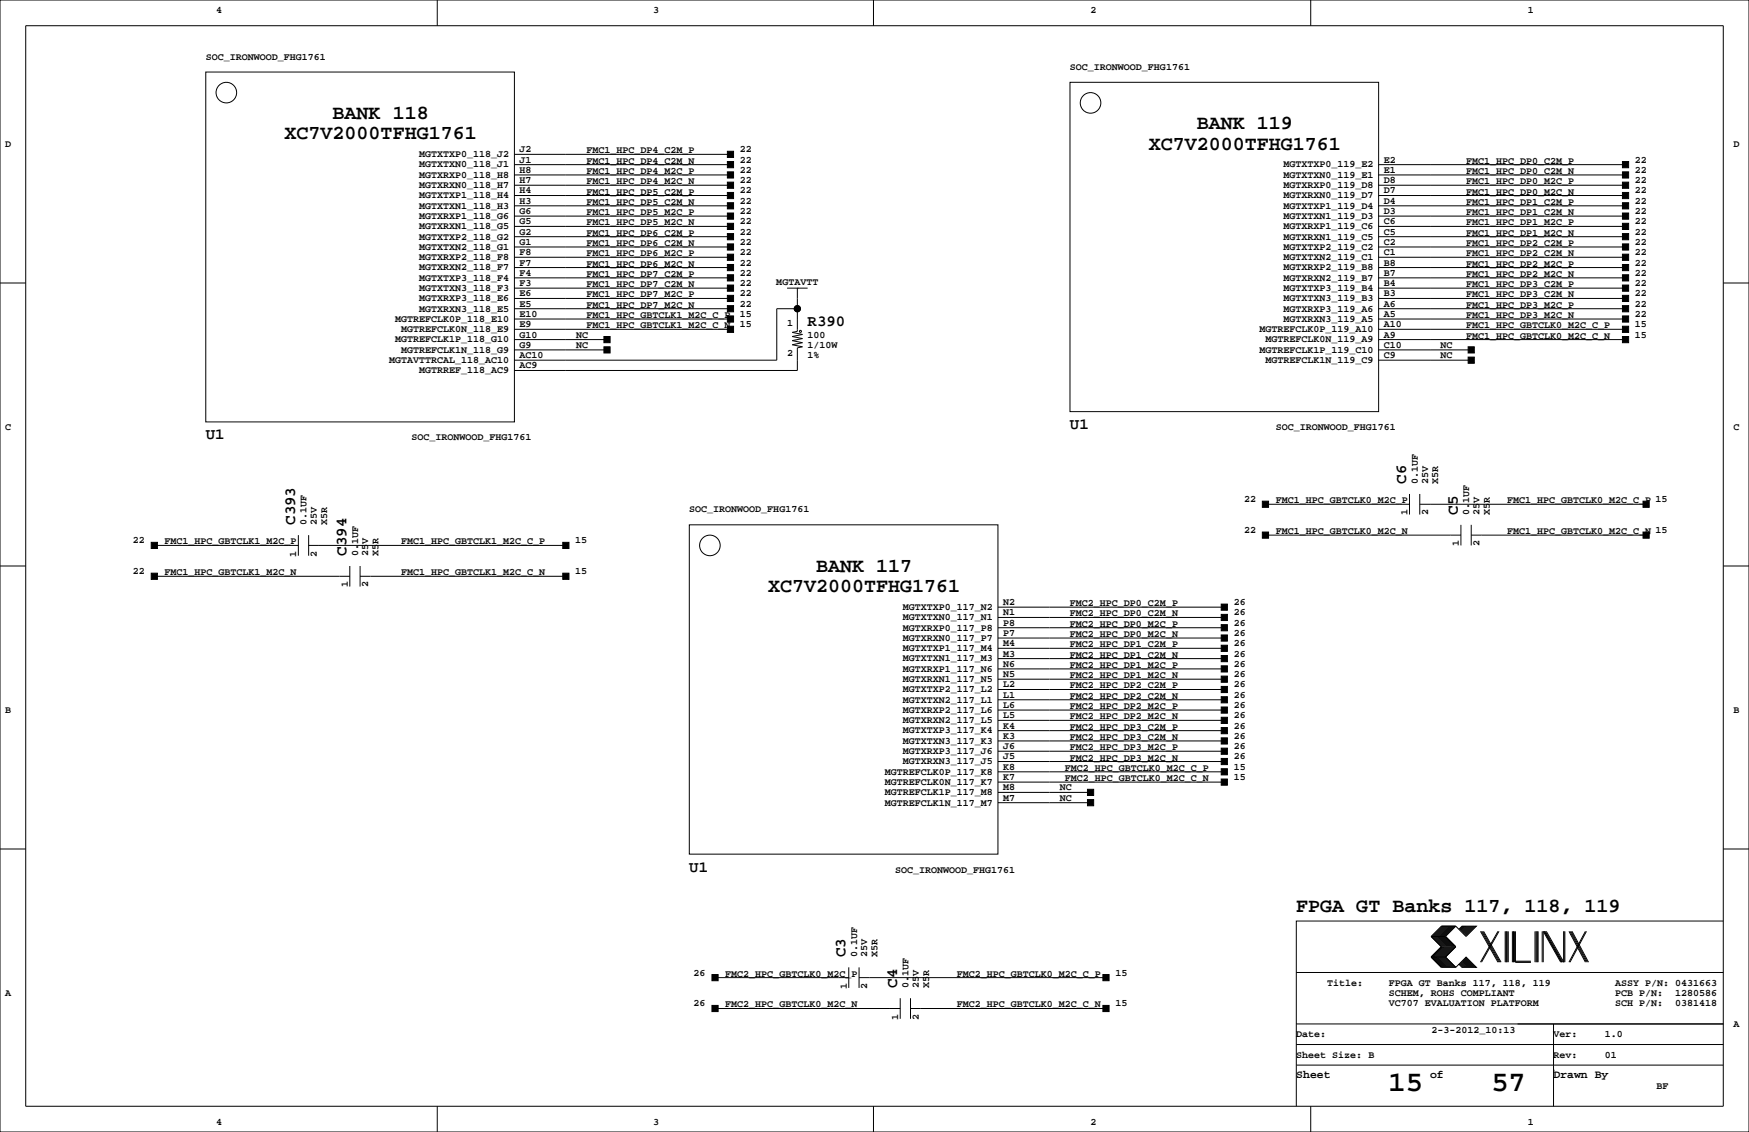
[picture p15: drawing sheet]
<svg xmlns="http://www.w3.org/2000/svg" width="432mm" height="279mm" viewBox="0 0 432 279" stroke-linecap="round" stroke-linejoin="round" font-family="sans-serif">
<defs><g id="words">
<g font-size="7.1">
<text x="342.8" y="269.3">15</text>
<text x="368.2" y="269.3">57</text>
</g>
<g font-size="4.9">
<text x="82.1" y="29.3">BANK 118</text>
<text x="70.3" y="34.4">XC7V2000TFHG1761</text>
<text x="295.5" y="31.9">BANK 119</text>
<text x="283.6" y="36.9">XC7V2000TFHG1761</text>
<text x="201.5" y="141.1">BANK 117</text>
<text x="189.7" y="146.2">XC7V2000TFHG1761</text>
<text x="320" y="225.1">FPGA GT Banks 117, 118, 119</text>
</g>
<g font-size="3.9">
<text x="199.4" y="80.5">R390</text>
<text x="264.2" y="105.9">U1</text>
<text x="50.8" y="108.4">U1</text>
<text x="347.2" y="119.4" transform="rotate(-90 347.2 119.4)">C6</text>
<text x="72.9" y="129.5" transform="rotate(-90 72.9 129.5)">C393</text>
<text x="359.9" y="127" transform="rotate(-90 359.9 127)">C5</text>
<text x="85.6" y="137.2" transform="rotate(-90 85.6 137.2)">C394</text>
<text x="170.2" y="215.1">U1</text>
<text x="208.8" y="236.2" transform="rotate(-90 208.8 236.2)">C3</text>
<text x="221.5" y="243.8" transform="rotate(-90 221.5 243.8)">C4</text>
</g>
<g font-size="2.8">
<text x="320" y="266.1">Sheet</text>
<text x="353.1" y="266.1">of</text>
<text x="383.5" y="266.1">Drawn By</text>
</g>
<g font-size="2.5">
<text x="53.3" y="3.3">4</text>
<text x="161.3" y="3.3">3</text>
<text x="269.2" y="3.3">2</text>
<text x="377.2" y="3.3">1</text>
<text x="50.8" y="14.7">SOC_IRONWOOD_FHG1761</text>
<text x="264.2" y="17.3">SOC_IRONWOOD_FHG1761</text>
<text x="1.3" y="36.3">D</text>
<text x="103.5" y="41.3">MGTXTXN0_118_J1</text>
<text x="103.5" y="38.8">MGTXTXP0_118_J2</text>
<text x="128.3" y="40.1">J1</text>
<text x="128.3" y="37.6">J2</text>
<text x="144.8" y="37.8">FMC1_HPC_DP4_C2M_P</text>
<text x="144.8" y="40.4">FMC1_HPC_DP4_C2M_N</text>
<text x="182.7" y="37.6">22</text>
<text x="182.7" y="40.1">22</text>
<text x="316.9" y="41.3">MGTXTXP0_119_E2</text>
<text x="341.6" y="40.1">E2</text>
<text x="361.9" y="40.4">FMC1_HPC_DP0_C2M_P</text>
<text x="403.6" y="40.1">22</text>
<text x="428" y="36.3">D</text>
<text x="103.5" y="46.4">MGTXRXN0_118_H7</text>
<text x="103.5" y="43.9">MGTXRXP0_118_H8</text>
<text x="128.3" y="47.8">H4</text>
<text x="128.3" y="45.2">H7</text>
<text x="128.3" y="42.7">H8</text>
<text x="144.8" y="45.5">FMC1_HPC_DP4_M2C_N</text>
<text x="144.8" y="42.9">FMC1_HPC_DP4_M2C_P</text>
<text x="182.7" y="47.8">22</text>
<text x="182.7" y="45.2">22</text>
<text x="182.7" y="42.7">22</text>
<text x="316.9" y="46.4">MGTXRXP0_119_D8</text>
<text x="316.9" y="43.9">MGTXTXN0_119_E1</text>
<text x="341.6" y="47.8">D7</text>
<text x="341.6" y="45.2">D8</text>
<text x="341.6" y="42.7">E1</text>
<text x="361.9" y="45.5">FMC1_HPC_DP0_M2C_P</text>
<text x="361.9" y="42.9">FMC1_HPC_DP0_C2M_N</text>
<text x="403.6" y="47.8">22</text>
<text x="403.6" y="45.2">22</text>
<text x="403.6" y="42.7">22</text>
<text x="103.5" y="51.5">MGTXTXN1_118_H3</text>
<text x="103.5" y="49">MGTXTXP1_118_H4</text>
<text x="128.3" y="52.8">G6</text>
<text x="128.3" y="50.3">H3</text>
<text x="144.8" y="53.1">FMC1_HPC_DP5_M2C_P</text>
<text x="144.8" y="50.5">FMC1_HPC_DP5_C2M_N</text>
<text x="144.8" y="48">FMC1_HPC_DP5_C2M_P</text>
<text x="182.7" y="52.8">22</text>
<text x="182.7" y="50.3">22</text>
<text x="316.9" y="51.5">MGTXTXP1_119_D4</text>
<text x="316.9" y="49">MGTXRXN0_119_D7</text>
<text x="341.6" y="52.8">D3</text>
<text x="341.6" y="50.3">D4</text>
<text x="361.9" y="50.5">FMC1_HPC_DP1_C2M_P</text>
<text x="361.9" y="53.1">FMC1_HPC_DP1_C2M_N</text>
<text x="361.9" y="48">FMC1_HPC_DP0_M2C_N</text>
<text x="403.6" y="50.3">22</text>
<text x="403.6" y="52.8">22</text>
<text x="103.5" y="59.1">MGTXTXP2_118_G2</text>
<text x="103.5" y="56.6">MGTXRXN1_118_G5</text>
<text x="103.5" y="54">MGTXRXP1_118_G6</text>
<text x="128.3" y="57.9">G2</text>
<text x="128.3" y="55.4">G5</text>
<text x="144.8" y="58.2">FMC1_HPC_DP6_C2M_P</text>
<text x="144.8" y="55.6">FMC1_HPC_DP5_M2C_N</text>
<text x="182.7" y="57.9">22</text>
<text x="182.7" y="55.4">22</text>
<text x="316.9" y="59.1">MGTXRXN1_119_C5</text>
<text x="316.9" y="56.6">MGTXRXP1_119_C6</text>
<text x="316.9" y="54">MGTXTXN1_119_D3</text>
<text x="341.6" y="57.9">C5</text>
<text x="341.6" y="55.4">C6</text>
<text x="361.9" y="58.2">FMC1_HPC_DP1_M2C_N</text>
<text x="361.9" y="55.6">FMC1_HPC_DP1_M2C_P</text>
<text x="403.6" y="57.9">22</text>
<text x="403.6" y="55.4">22</text>
<text x="103.5" y="64.2">MGTXRXP2_118_F8</text>
<text x="103.5" y="61.7">MGTXTXN2_118_G1</text>
<text x="128.3" y="65.5">F7</text>
<text x="128.3" y="63">F8</text>
<text x="128.3" y="60.5">G1</text>
<text x="144.8" y="60.7">FMC1_HPC_DP6_C2M_N</text>
<text x="144.8" y="65.8">FMC1_HPC_DP6_M2C_N</text>
<text x="144.8" y="63.2">FMC1_HPC_DP6_M2C_P</text>
<text x="182.7" y="60.5">22</text>
<text x="182.7" y="65.5">22</text>
<text x="182.7" y="63">22</text>
<text x="316.9" y="64.2">MGTXTXN2_119_C1</text>
<text x="316.9" y="61.7">MGTXTXP2_119_C2</text>
<text x="341.6" y="65.5">B8</text>
<text x="341.6" y="63">C1</text>
<text x="341.6" y="60.5">C2</text>
<text x="361.9" y="60.7">FMC1_HPC_DP2_C2M_P</text>
<text x="361.9" y="63.2">FMC1_HPC_DP2_C2M_N</text>
<text x="361.9" y="65.8">FMC1_HPC_DP2_M2C_P</text>
<text x="403.6" y="60.5">22</text>
<text x="403.6" y="63">22</text>
<text x="403.6" y="65.5">22</text>
<text x="103.5" y="71.8">MGTXTXN3_118_F3</text>
<text x="103.5" y="69.3">MGTXTXP3_118_F4</text>
<text x="103.5" y="66.7">MGTXRXN2_118_F7</text>
<text x="128.3" y="70.6">F3</text>
<text x="128.3" y="68.1">F4</text>
<text x="144.8" y="70.9">FMC1_HPC_DP7_C2M_N</text>
<text x="144.8" y="68.3">FMC1_HPC_DP7_C2M_P</text>
<text x="182.7" y="70.6">22</text>
<text x="182.7" y="68.1">22</text>
<text x="191.7" y="70.4">MGTAVTT</text>
<text x="316.9" y="71.8">MGTXTXP3_119_B4</text>
<text x="316.9" y="69.3">MGTXRXN2_119_B7</text>
<text x="316.9" y="66.7">MGTXRXP2_119_B8</text>
<text x="341.6" y="70.6">B4</text>
<text x="341.6" y="68.1">B7</text>
<text x="361.9" y="68.3">FMC1_HPC_DP2_M2C_N</text>
<text x="361.9" y="70.9">FMC1_HPC_DP3_C2M_P</text>
<text x="403.6" y="68.1">22</text>
<text x="403.6" y="70.6">22</text>
<text x="103.5" y="76.9">MGTXRXN3_118_E5</text>
<text x="103.5" y="74.4">MGTXRXP3_118_E6</text>
<text x="128.3" y="75.7">E5</text>
<text x="128.3" y="73.2">E6</text>
<text x="144.8" y="75.9">FMC1_HPC_DP7_M2C_N</text>
<text x="144.8" y="73.4">FMC1_HPC_DP7_M2C_P</text>
<text x="182.7" y="75.7">22</text>
<text x="182.7" y="73.2">22</text>
<text x="316.9" y="76.9">MGTXRXP3_119_A6</text>
<text x="316.9" y="74.4">MGTXTXN3_119_B3</text>
<text x="341.6" y="75.7">A6</text>
<text x="341.6" y="73.2">B3</text>
<text x="361.9" y="73.4">FMC1_HPC_DP3_C2M_N</text>
<text x="361.9" y="75.9">FMC1_HPC_DP3_M2C_P</text>
<text x="403.6" y="73.2">22</text>
<text x="403.6" y="75.7">22</text>
<text x="97.6" y="79.4">MGTREFCLK0P_118_E10</text>
<text x="99.1" y="82">MGTREFCLK0N_118_E9</text>
<text x="128.3" y="83.3">G10</text>
<text x="128.3" y="80.8">E9</text>
<text x="128.3" y="78.2">E10</text>
<text x="142.2" y="83.3">NC</text>
<text x="144.8" y="78.5">FMC1_HPC_GBTCLK1_M2C_C_P</text>
<text x="144.8" y="81">FMC1_HPC_GBTCLK1_M2C_C_N</text>
<text x="182.7" y="78.2">15</text>
<text x="182.7" y="80.8">15</text>
<text x="194.3" y="80.4">1</text>
<text x="199.4" y="83.3">100</text>
<text x="310.9" y="82">MGTREFCLK0P_119_A10</text>
<text x="316.9" y="79.4">MGTXRXN3_119_A5</text>
<text x="341.6" y="83.3">A9</text>
<text x="341.6" y="80.8">A10</text>
<text x="341.6" y="78.2">A5</text>
<text x="361.9" y="78.5">FMC1_HPC_DP3_M2C_N</text>
<text x="361.9" y="81">FMC1_HPC_GBTCLK0_M2C_C_P</text>
<text x="361.9" y="83.6">FMC1_HPC_GBTCLK0_M2C_C_N</text>
<text x="403.6" y="78.2">22</text>
<text x="403.6" y="80.8">15</text>
<text x="403.6" y="83.3">15</text>
<text x="96.1" y="89.6">MGTAVTTRCAL_118_AC10</text>
<text x="97.6" y="84.5">MGTREFCLK1P_118_G10</text>
<text x="99.1" y="87.1">MGTREFCLK1N_118_G9</text>
<text x="128.3" y="88.4">AC10</text>
<text x="128.3" y="85.9">G9</text>
<text x="142.2" y="85.9">NC</text>
<text x="194.3" y="88">2</text>
<text x="199.4" y="88.4">1%</text>
<text x="199.4" y="85.9">1/10W</text>
<text x="310.9" y="87.1">MGTREFCLK1P_119_C10</text>
<text x="312.4" y="89.6">MGTREFCLK1N_119_C9</text>
<text x="312.4" y="84.5">MGTREFCLK0N_119_A9</text>
<text x="341.6" y="88.4">C9</text>
<text x="341.6" y="85.9">C10</text>
<text x="355.6" y="88.4">NC</text>
<text x="355.6" y="85.9">NC</text>
<text x="103.5" y="92.1">MGTRREF_118_AC9</text>
<text x="128.3" y="90.9">AC9</text>
<text x="1.3" y="106.2">C</text>
<text x="315" y="106.2">SOC_IRONWOOD_FHG1761</text>
<text x="428" y="106.2">C</text>
<text x="101.6" y="108.7">SOC_IRONWOOD_FHG1761</text>
<text x="350" y="119.4" transform="rotate(-90 350 119.4)">0.1UF</text>
<text x="352.6" y="119.4" transform="rotate(-90 352.6 119.4)">25V</text>
<text x="355.1" y="119.4" transform="rotate(-90 355.1 119.4)">X5R</text>
<text x="307.1" y="124">22</text>
<text x="315" y="124.2">FMC1_HPC_GBTCLK0_M2C_P</text>
<text x="372.1" y="124.2">FMC1_HPC_GBTCLK0_M2C_C_P 15</text>
<text x="75.7" y="129.5" transform="rotate(-90 75.7 129.5)">0.1UF</text>
<text x="78.2" y="129.5" transform="rotate(-90 78.2 129.5)">25V</text>
<text x="80.8" y="129.5" transform="rotate(-90 80.8 129.5)">X5R</text>
<text x="170.2" y="126.5">SOC_IRONWOOD_FHG1761</text>
<text x="307.1" y="131.6">22</text>
<text x="315" y="131.8">FMC1_HPC_GBTCLK0_M2C_N</text>
<text x="347.5" y="127.2" transform="rotate(-90 347.5 127.2)">1</text>
<text x="352.6" y="127.2" transform="rotate(-90 352.6 127.2)">2</text>
<text x="362.7" y="127" transform="rotate(-90 362.7 127)">0.1UF</text>
<text x="365.3" y="127" transform="rotate(-90 365.3 127)">25V</text>
<text x="367.8" y="127" transform="rotate(-90 367.8 127)">X5R</text>
<text x="372.1" y="131.8">FMC1_HPC_GBTCLK0_M2C_C_N 15</text>
<text x="32.8" y="134.1">22</text>
<text x="40.6" y="134.4">FMC1_HPC_GBTCLK1_M2C_P</text>
<text x="73.2" y="137.4" transform="rotate(-90 73.2 137.4)">1</text>
<text x="78.2" y="137.4" transform="rotate(-90 78.2 137.4)">2</text>
<text x="88.4" y="137.2" transform="rotate(-90 88.4 137.2)">0.1UF</text>
<text x="90.9" y="137.2" transform="rotate(-90 90.9 137.2)">25V</text>
<text x="93.5" y="137.2" transform="rotate(-90 93.5 137.2)">X5R</text>
<text x="99.1" y="134.4">FMC1_HPC_GBTCLK1_M2C_C_P</text>
<text x="142" y="134.1">15</text>
<text x="360.2" y="134.8" transform="rotate(-90 360.2 134.8)">1</text>
<text x="365.3" y="134.8" transform="rotate(-90 365.3 134.8)">2</text>
<text x="32.8" y="141.7">22</text>
<text x="40.6" y="142">FMC1_HPC_GBTCLK1_M2C_N</text>
<text x="99.1" y="142">FMC1_HPC_GBTCLK1_M2C_C_N</text>
<text x="142" y="141.7">15</text>
<text x="85.9" y="145" transform="rotate(-90 85.9 145)">1</text>
<text x="90.9" y="145" transform="rotate(-90 90.9 145)">2</text>
<text x="247.6" y="149.4">N2</text>
<text x="264.2" y="149.6">FMC2_HPC_DP0_C2M_P</text>
<text x="304.6" y="149.4">26</text>
<text x="222.9" y="155.6">MGTXRXP0_117_P8</text>
<text x="222.9" y="153.1">MGTXTXN0_117_N1</text>
<text x="222.9" y="150.6">MGTXTXP0_117_N2</text>
<text x="247.6" y="154.4">P8</text>
<text x="247.6" y="151.9">N1</text>
<text x="264.2" y="152.1">FMC2_HPC_DP0_C2M_N</text>
<text x="264.2" y="154.7">FMC2_HPC_DP0_M2C_P</text>
<text x="304.6" y="151.9">26</text>
<text x="304.6" y="154.4">26</text>
<text x="222.9" y="160.7">MGTXTXP1_117_M4</text>
<text x="222.9" y="158.2">MGTXRXN0_117_P7</text>
<text x="247.6" y="159.5">M4</text>
<text x="247.6" y="157">P7</text>
<text x="264.2" y="157.2">FMC2_HPC_DP0_M2C_N</text>
<text x="264.2" y="159.8">FMC2_HPC_DP1_C2M_P</text>
<text x="304.6" y="157">26</text>
<text x="304.6" y="159.5">26</text>
<text x="222.9" y="165.8">MGTXRXP1_117_N6</text>
<text x="222.9" y="163.3">MGTXTXN1_117_M3</text>
<text x="247.6" y="167.1">N5</text>
<text x="247.6" y="164.6">N6</text>
<text x="247.6" y="162.1">M3</text>
<text x="264.2" y="162.3">FMC2_HPC_DP1_C2M_N</text>
<text x="264.2" y="164.8">FMC2_HPC_DP1_M2C_P</text>
<text x="264.2" y="167.4">FMC2_HPC_DP1_M2C_N</text>
<text x="304.6" y="162.1">26</text>
<text x="304.6" y="164.6">26</text>
<text x="304.6" y="167.1">26</text>
<text x="222.9" y="173.4">MGTXTXN2_117_L1</text>
<text x="222.9" y="170.9">MGTXTXP2_117_L2</text>
<text x="222.9" y="168.3">MGTXRXN1_117_N5</text>
<text x="247.6" y="172.2">L1</text>
<text x="247.6" y="169.7">L2</text>
<text x="264.2" y="169.9">FMC2_HPC_DP2_C2M_P</text>
<text x="264.2" y="172.5">FMC2_HPC_DP2_C2M_N</text>
<text x="304.6" y="169.7">26</text>
<text x="304.6" y="172.2">26</text>
<text x="1.3" y="176">B</text>
<text x="222.9" y="178.5">MGTXRXN2_117_L5</text>
<text x="222.9" y="176">MGTXRXP2_117_L6</text>
<text x="247.6" y="179.8">K4</text>
<text x="247.6" y="177.3">L5</text>
<text x="247.6" y="174.8">L6</text>
<text x="264.2" y="175">FMC2_HPC_DP2_M2C_P</text>
<text x="264.2" y="177.5">FMC2_HPC_DP2_M2C_N</text>
<text x="304.6" y="174.8">26</text>
<text x="304.6" y="177.3">26</text>
<text x="304.6" y="179.8">26</text>
<text x="428" y="176">B</text>
<text x="222.9" y="183.6">MGTXTXN3_117_K3</text>
<text x="222.9" y="181">MGTXTXP3_117_K4</text>
<text x="247.6" y="184.9">J6</text>
<text x="247.6" y="182.4">K3</text>
<text x="264.2" y="180.1">FMC2_HPC_DP3_C2M_P</text>
<text x="264.2" y="182.6">FMC2_HPC_DP3_C2M_N</text>
<text x="264.2" y="185.2">FMC2_HPC_DP3_M2C_P</text>
<text x="304.6" y="182.4">26</text>
<text x="304.6" y="184.9">26</text>
<text x="218.4" y="191.2">MGTREFCLK0P_117_K8</text>
<text x="222.9" y="188.7">MGTXRXN3_117_J5</text>
<text x="222.9" y="186.1">MGTXRXP3_117_J6</text>
<text x="247.6" y="190">K8</text>
<text x="247.6" y="187.5">J5</text>
<text x="262.9" y="190.2">FMC2_HPC_GBTCLK0_M2C_C_P</text>
<text x="264.2" y="187.7">FMC2_HPC_DP3_M2C_N</text>
<text x="304.6" y="187.5">26</text>
<text x="304.6" y="190">15</text>
<text x="218.4" y="196.3">MGTREFCLK1P_117_M8</text>
<text x="218.4" y="193.7">MGTREFCLK0N_117_K7</text>
<text x="247.6" y="197.6">M7</text>
<text x="247.6" y="195.1">M8</text>
<text x="247.6" y="192.5">K7</text>
<text x="261.6" y="195.1">NC</text>
<text x="261.6" y="197.6">NC</text>
<text x="262.9" y="192.8">FMC2_HPC_GBTCLK0_M2C_C_N</text>
<text x="304.6" y="192.5">15</text>
<text x="218.4" y="198.8">MGTREFCLK1N_117_M7</text>
<text x="221" y="215.4">SOC_IRONWOOD_FHG1761</text>
<text x="211.6" y="236.2" transform="rotate(-90 211.6 236.2)">0.1UF</text>
<text x="214.1" y="236.2" transform="rotate(-90 214.1 236.2)">25V</text>
<text x="216.7" y="236.2" transform="rotate(-90 216.7 236.2)">X5R</text>
<text x="1.3" y="245.9">A</text>
<text x="171.2" y="240.8">26</text>
<text x="179.1" y="241">FMC2_HPC_GBTCLK0_M2C_P</text>
<text x="209" y="244.1" transform="rotate(-90 209 244.1)">1</text>
<text x="214.1" y="244.1" transform="rotate(-90 214.1 244.1)">2</text>
<text x="224.3" y="243.8" transform="rotate(-90 224.3 243.8)">0.1UF</text>
<text x="226.8" y="243.8" transform="rotate(-90 226.8 243.8)">25V</text>
<text x="229.4" y="243.8" transform="rotate(-90 229.4 243.8)">X5R</text>
<text x="236.2" y="241">FMC2_HPC_GBTCLK0_M2C_C_P</text>
<text x="275.4" y="240.8">15</text>
<text x="327.7" y="243.3">Title:</text>
<text x="342.9" y="245.9">SCHEM, ROHS COMPLIANT</text>
<text x="342.9" y="243.3">FPGA GT Banks 117, 118, 119</text>
<text x="398.8" y="243.3">ASSY P/N: 0431663</text>
<text x="398.8" y="245.9">PCB P/N:</text>
<text x="413.6" y="245.9">1280586</text>
<text x="171.2" y="248.4">26</text>
<text x="179.1" y="248.7">FMC2_HPC_GBTCLK0_M2C_N</text>
<text x="221.7" y="251.7" transform="rotate(-90 221.7 251.7)">1</text>
<text x="226.8" y="251.7" transform="rotate(-90 226.8 251.7)">2</text>
<text x="236.2" y="248.7">FMC2_HPC_GBTCLK0_M2C_C_N</text>
<text x="275.4" y="248.4">15</text>
<text x="342.9" y="248.4">VC707 EVALUATION PLATFORM</text>
<text x="398.8" y="248.4">SCH P/N:</text>
<text x="413.6" y="248.4">0381418</text>
<text x="320" y="256">Date:</text>
<text x="353.4" y="255">2-3-2012_10:13</text>
<text x="383.5" y="256">Ver:</text>
<text x="396.2" y="256">1.0</text>
<text x="428" y="253.5">A</text>
<text x="320" y="261.1">Sheet Size: B</text>
<text x="383.5" y="261.1">Rev:</text>
<text x="396.2" y="261.1">01</text>
<text x="408.9" y="268.7">BF</text>
<text x="53.3" y="277.6">4</text>
<text x="161.3" y="277.6">3</text>
<text x="269.2" y="277.6">2</text>
<text x="377.2" y="277.6">1</text>
</g>
</g></defs>
<g fill="none" stroke="#000" stroke-width=".25">
<path d="M0 0h431.8v279.4h-431.8zM6.3 6.4h419.1v266.6h-419.1zM50.8 17.8h76.2v86.3h-76.2zM107.9 0v6.4M215.6 0v6.4M323.6 0v6.4M127 38.1h53.3M264.2 20.3h76.2v81.3h-76.2zM127 40.6h53.3M127 43.2h53.3M127 45.7h53.3M127 48.3h53.3"/>
<path d="M127 50.8h53.3M127 53.3h53.3M127 55.9h53.3M127 58.4h53.3M340.4 40.6h60.9M340.4 43.2h60.9M340.4 45.7h60.9M340.4 48.3h60.9M340.4 50.8h60.9M340.4 53.3h60.9M340.4 55.9h60.9M340.4 58.4h60.9"/>
<path d="M0 69.8h6.3M127 63.5h53.3M127 68.6h53.3M127 73.7h53.3M127 66h53.3M127 76.2h53.3M127 71.1h53.3M127 61h53.3M127 78.7h53.3M194.3 71.1h5.1M196.8 71.1h.1M196.8 71.1v10.7l-1.2 .2 2.5 .5-2.5 .6 2.5 .5-2.5 .5 2.5 .5-2.5 .5 2.5 .5-1.3 .3v5.5h-69.8"/>
<path d="M196.8 76.2h-5v12.7h-64.8M340.4 63.5h60.9M340.4 68.6h60.9M340.4 73.7h60.9M340.4 66h60.9M340.4 76.2h60.9M340.4 71.1h60.9M340.4 61h60.9M340.4 78.7h60.9M425.4 69.8h6.4M127 81.3h53.3M127 83.8h22.9"/>
<path d="M127 86.4h22.9M340.4 81.3h60.9M340.4 83.8h60.9M340.4 86.4h22.8M340.4 88.9h22.8M0 139.7h6.3M38.1 134.6h35.6M73.7 132.1v5.1M76.2 134.6h63.5M76.2 132.1v5.1M86.4 139.7v5.1M88.9 139.7v5.1"/>
<path d="M170.2 129.5h76.2v81.3h-76.2zM312.4 124.5h35.6M312.4 132.1h48.3M348 121.9v5.1M350.5 124.5h55.9M350.5 121.9v5.1M360.7 129.5v5.1M363.2 132.1h43.2M363.2 129.5v5.1M425.4 139.7h6.4M38.1 142.2h48.3M88.9 142.2h50.8"/>
<path d="M246.4 157.5h55.9M246.4 154.9h55.9M246.4 152.4h55.9M246.4 149.9h55.9M246.4 177.8h55.9M246.4 175.3h55.9M246.4 172.7h55.9M246.4 170.2h55.9M246.4 167.6h55.9M246.4 165.1h55.9M246.4 162.6h55.9M246.4 160h55.9"/>
<path d="M246.4 198.1h22.8M246.4 195.6h22.8M246.4 193h55.9M246.4 190.5h55.9M246.4 188h55.9M246.4 185.4h55.9M246.4 182.9h55.9M246.4 180.3h55.9M0 209.5h6.3M425.4 209.5h6.4M209.5 238.8v5M212.1 238.8v5"/>
<path d="M353.3 236.2l2.6 2.6h3.5M353.3 231.1l2.6 2.6-2.6 2.5M353.3 236.2h3.6M353.3 231.1h3.6M356.1 228.6l-2.5 2.5 2.5 2.6-2.5 2.5 2.5 2.6M356.4 228.6l-2.6 2.5 2.6 2.6-2.6 2.5 2.6 2.6M356.6 228.6l-2.5 2.5 2.5 2.6-2.5 2.5 2.5 2.6M356.9 228.6l-2.6 2.5 2.6 2.6-2.6 2.5 2.6 2.6M356.9 231.1l2.5 2.6-2.5 2.5M356.9 236.2l2.5 2.6M357.1 228.6l-2.5 2.5 2.5 2.6-2.5 2.5 2.5 2.6M357.4 228.6l-2.6 2.5 2.6 2.6-2.6 2.5 2.6 2.6"/>
<path d="M357.6 228.6l-2.5 2.5 2.5 2.6-2.5 2.5 2.5 2.6M357.9 228.6l-2.6 2.5 2.6 2.6-2.6 2.5 2.6 2.6M358.1 228.6l-2.5 2.5 2.5 2.6-2.5 2.5 2.5 2.6M358.4 228.6l-2.5 2.5 2.5 2.6-2.5 2.5 2.5 2.6M358.6 228.6l-2.5 2.5 2.5 2.6-2.5 2.5 2.5 2.6M358.9 228.6l-2.5 2.5 2.5 2.6-2.5 2.5 2.5 2.6M359.2 228.6l-2.6 2.5 2.6 2.6-2.6 2.5 2.6 2.6M359.4 228.6l2.5 2.5 2.6-2.5h-3.6l-.7 .8M359.4 228.6h-3.5l-2.6 2.5M359.4 228.6l-2.5 2.5M360.2 238l.7 .8h3.6l-2.6-2.6-2.5 2.6M360.4 237.7l1 1.1"/>
<path d="M360.4 238l.8 .8M360.7 237.5l1.2 1.3M360.7 237.7l1 1.1M360.9 237.2l1.6 1.6M360.9 237.5l1.3 1.3M361.2 237l1.8 1.8M361.2 237.2l1.5 1.6M361.2 228.6l-.8 .8M361.4 236.7l2.1 2.1M361.4 237l1.8 1.8M361.4 228.6l-1 1M361.7 236.5l2.3 2.3"/>
<path d="M361.7 236.7l2 2.1M361.7 228.6l-1 1M361.9 236.5l2.3 2.3M361.9 228.6l-1.2 1.3M362.2 228.6l-1.3 1.3M362.5 228.6l-1.6 1.5M362.7 228.6l-1.5 1.5M363 228.6l-1.8 1.8M363.2 228.6l-1.8 1.8M363.5 228.6l-2.1 2M363.7 228.6l-2 2M364 228.6l-2.3 2.3"/>
<path d="M364.2 228.6l-2.3 2.3M365.5 229.9l4.3 7.6M365.8 229.9l4.3 7.6M366 229.9l4.3 7.6M366.3 229.9l4.3 7.6M369.8 229.9l-4.3 7.6M370.1 229.9l-4.3 7.6M371.6 229.9v7.6M371.9 229.9v7.6M372.1 229.9v7.6M372.4 229.9v7.6M373.4 229.9v7.6"/>
<path d="M373.6 229.9v7.6M373.9 229.9v7.6M374.1 229.9v7.6h3.9M374.1 237.2h3.9M379 229.9v7.6M379.2 229.9v7.6M379.5 229.9v7.6M379.7 229.9v7.6M380.7 229.9v7.6M381 237.5v-7.6l4.3 7.6M381.3 229.9l4.3 7.6M381.5 229.9l4.3 7.6"/>
<path d="M381.8 229.9l4.3 7.6v-7.6M386.3 229.9v7.6M387.3 229.9l4.1 7.6M387.6 229.9l4.1 7.6M387.9 229.9l4 7.6M388.1 229.9l4.1 7.6M391.4 229.9l-4.1 7.6M391.7 229.9l-4.1 7.6M425.4 227.3h-105.4v35.6M176.5 248.9h45.7M176.5 241.3h33M212.1 241.3h60.9"/>
<path d="M222.2 246.4v5.1M224.8 248.9h48.2M224.8 246.4v5.1M320 257.8h105.4M320 252.7h105.4M320 240h105.4M383.5 252.7v20.3M107.9 273v6.4M215.6 273v6.4M320 262.9v10.1M320 262.9h105.4M323.6 273v6.4"/>
<path d="M383.5 264.2h.1"/>
<circle cx="55.9" cy="22.9" r="2.54"/>
<circle cx="269.2" cy="25.4" r="2.54"/>
<circle cx="196.9" cy="76.2" r=".76"/>
<circle cx="197.6" cy="81.8" r=".25"/>
<circle cx="175.3" cy="134.6" r="2.54"/>
</g>
<g fill="#000" stroke="#000" stroke-width=".25">
<path d="M179.6 37.3h1.5v1.6h-1.5z" fill-rule="evenodd"/>
<path d="M179.6 39.9h1.5v1.5h-1.5z" fill-rule="evenodd"/>
<path d="M179.6 42.4h1.5v1.5h-1.5z" fill-rule="evenodd"/>
<path d="M179.6 45h1.5v1.5h-1.5z" fill-rule="evenodd"/>
<path d="M179.6 47.5h1.5v1.5h-1.5z" fill-rule="evenodd"/>
<path d="M179.6 50h1.5v1.6h-1.5z" fill-rule="evenodd"/>
<path d="M179.6 52.6h1.5v1.5h-1.5z" fill-rule="evenodd"/>
<path d="M179.6 55.1h1.5v1.5h-1.5z" fill-rule="evenodd"/>
<path d="M179.6 57.7h1.5v1.5h-1.5z" fill-rule="evenodd"/>
<path d="M400.6 39.9h1.5v1.5h-1.5z" fill-rule="evenodd"/>
<path d="M400.6 42.4h1.5v1.5h-1.5z" fill-rule="evenodd"/>
<path d="M400.6 45h1.5v1.5h-1.5z" fill-rule="evenodd"/>
<path d="M400.6 47.5h1.5v1.5h-1.5z" fill-rule="evenodd"/>
<path d="M400.6 52.6h1.5v1.5h-1.5z" fill-rule="evenodd"/>
<path d="M400.6 50h1.5v1.6h-1.5z" fill-rule="evenodd"/>
<path d="M400.6 55.1h1.5v1.5h-1.5z" fill-rule="evenodd"/>
<path d="M400.6 57.7h1.5v1.5h-1.5z" fill-rule="evenodd"/>
<path d="M179.6 62.7h1.5v1.6h-1.5z" fill-rule="evenodd"/>
<path d="M179.6 67.8h1.5v1.5h-1.5z" fill-rule="evenodd"/>
<path d="M179.6 72.9h1.5v1.5h-1.5z" fill-rule="evenodd"/>
<path d="M179.6 65.3h1.5v1.5h-1.5z" fill-rule="evenodd"/>
<path d="M179.6 75.4h1.5v1.6h-1.5z" fill-rule="evenodd"/>
<path d="M179.6 70.4h1.5v1.5h-1.5z" fill-rule="evenodd"/>
<path d="M179.6 60.2h1.5v1.5h-1.5z" fill-rule="evenodd"/>
<path d="M179.6 78h1.5v1.5h-1.5z" fill-rule="evenodd"/>
<path d="M400.6 78h1.5v1.5h-1.5z" fill-rule="evenodd"/>
<path d="M400.6 75.4h1.5v1.6h-1.5z" fill-rule="evenodd"/>
<path d="M400.6 72.9h1.5v1.5h-1.5z" fill-rule="evenodd"/>
<path d="M400.6 70.4h1.5v1.5h-1.5z" fill-rule="evenodd"/>
<path d="M400.6 67.8h1.5v1.5h-1.5z" fill-rule="evenodd"/>
<path d="M400.6 65.3h1.5v1.5h-1.5z" fill-rule="evenodd"/>
<path d="M400.6 62.7h1.5v1.6h-1.5z" fill-rule="evenodd"/>
<path d="M400.6 60.2h1.5v1.5h-1.5z" fill-rule="evenodd"/>
<path d="M149.1 83.1h1.5v1.5h-1.5z" fill-rule="evenodd"/>
<path d="M149.1 85.6h1.5v1.5h-1.5z" fill-rule="evenodd"/>
<path d="M179.6 80.5h1.5v1.5h-1.5z" fill-rule="evenodd"/>
<path d="M362.5 85.6h1.5v1.5h-1.5z" fill-rule="evenodd"/>
<path d="M362.5 88.1h1.5v1.6h-1.5z" fill-rule="evenodd"/>
<path d="M400.6 83.1h1.5v1.5h-1.5z" fill-rule="evenodd"/>
<path d="M400.6 80.5h1.5v1.5h-1.5z" fill-rule="evenodd"/>
<path d="M37.3 133.9h1.6v1.5h-1.6z" fill-rule="evenodd"/>
<path d="M138.9 133.9h1.6v1.5h-1.6z" fill-rule="evenodd"/>
<path d="M311.7 123.7h1.5v1.5h-1.5z" fill-rule="evenodd"/>
<path d="M311.7 131.3h1.5v1.5h-1.5z" fill-rule="evenodd"/>
<path d="M405.6 131.3h1.6v1.5h-1.6z" fill-rule="evenodd"/>
<path d="M405.6 123.7h1.6v1.5h-1.6z" fill-rule="evenodd"/>
<path d="M37.3 141.5h1.6v1.5h-1.6z" fill-rule="evenodd"/>
<path d="M138.9 141.5h1.6v1.5h-1.6z" fill-rule="evenodd"/>
<path d="M301.5 156.7h1.5v1.5h-1.5z" fill-rule="evenodd"/>
<path d="M301.5 154.2h1.5v1.5h-1.5z" fill-rule="evenodd"/>
<path d="M301.5 151.6h1.5v1.6h-1.5z" fill-rule="evenodd"/>
<path d="M301.5 149.1h1.5v1.5h-1.5z" fill-rule="evenodd"/>
<path d="M301.5 177h1.5v1.6h-1.5z" fill-rule="evenodd"/>
<path d="M301.5 174.5h1.5v1.5h-1.5z" fill-rule="evenodd"/>
<path d="M301.5 172h1.5v1.5h-1.5z" fill-rule="evenodd"/>
<path d="M301.5 169.4h1.5v1.5h-1.5z" fill-rule="evenodd"/>
<path d="M301.5 166.9h1.5v1.5h-1.5z" fill-rule="evenodd"/>
<path d="M301.5 164.3h1.5v1.6h-1.5z" fill-rule="evenodd"/>
<path d="M301.5 161.8h1.5v1.5h-1.5z" fill-rule="evenodd"/>
<path d="M301.5 159.3h1.5v1.5h-1.5z" fill-rule="evenodd"/>
<path d="M268.5 197.4h1.5v1.5h-1.5z" fill-rule="evenodd"/>
<path d="M268.5 194.8h1.5v1.5h-1.5z" fill-rule="evenodd"/>
<path d="M301.5 192.3h1.5v1.5h-1.5z" fill-rule="evenodd"/>
<path d="M301.5 189.7h1.5v1.6h-1.5z" fill-rule="evenodd"/>
<path d="M301.5 187.2h1.5v1.5h-1.5z" fill-rule="evenodd"/>
<path d="M301.5 184.7h1.5v1.5h-1.5z" fill-rule="evenodd"/>
<path d="M301.5 182.1h1.5v1.5h-1.5z" fill-rule="evenodd"/>
<path d="M301.5 179.6h1.5v1.5h-1.5z" fill-rule="evenodd"/>
<path d="M175.8 248.2h1.5v1.5h-1.5z" fill-rule="evenodd"/>
<path d="M175.8 240.5h1.5v1.6h-1.5z" fill-rule="evenodd"/>
<path d="M272.3 240.5h1.5v1.6h-1.5z" fill-rule="evenodd"/>
<path d="M272.3 248.2h1.5v1.5h-1.5z" fill-rule="evenodd"/>
<circle cx="196.9" cy="76.2" r=".76"/>
</g>
<use href="#words"/>
</svg>
